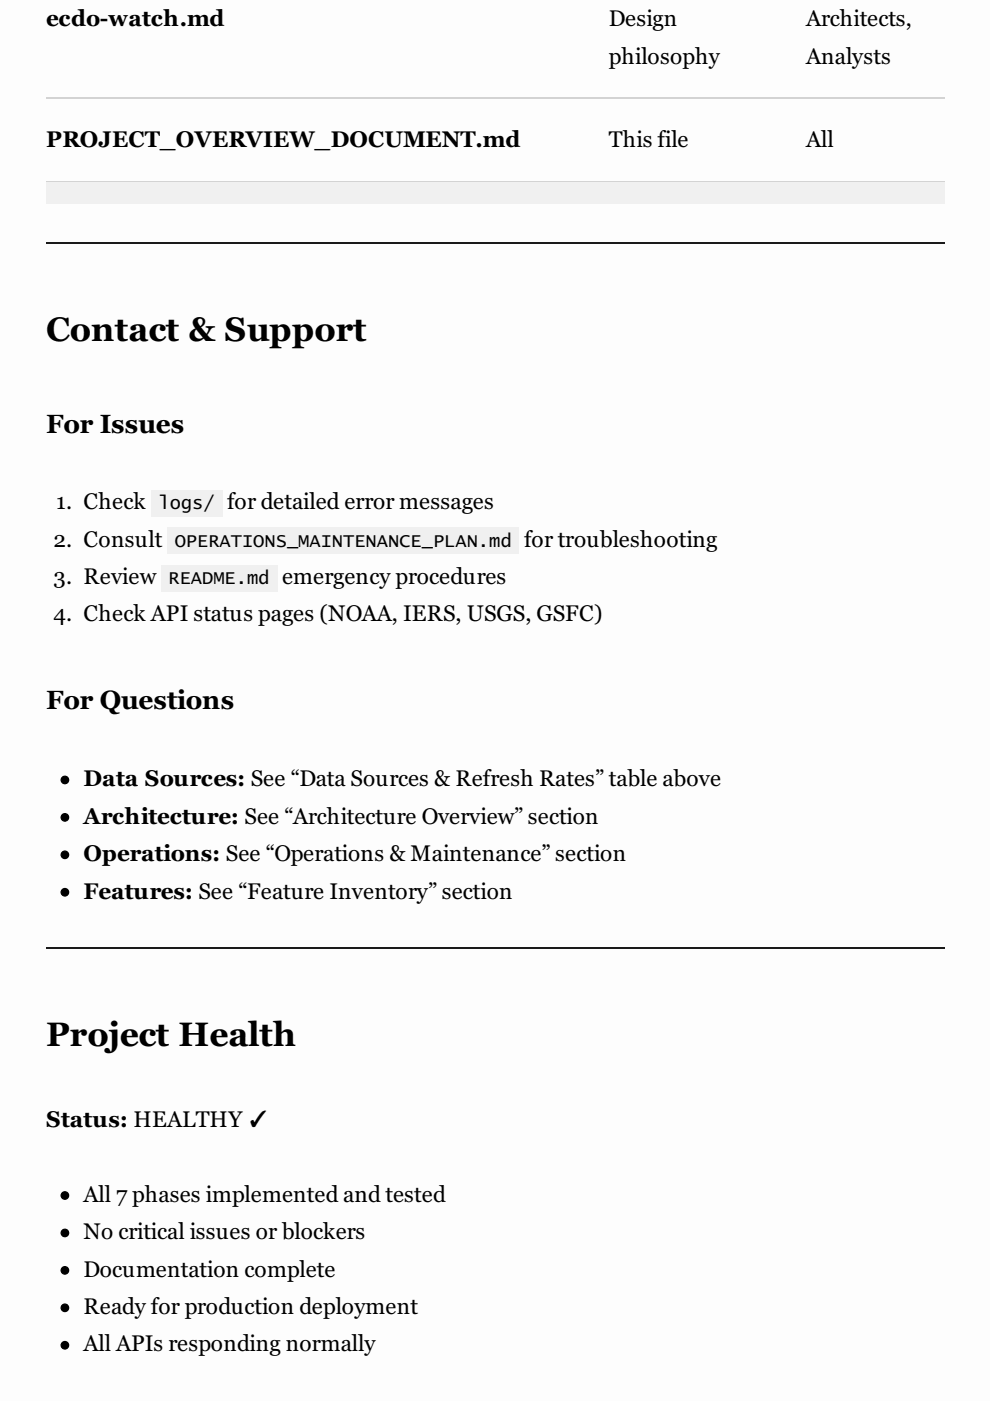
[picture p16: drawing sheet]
<svg xmlns="http://www.w3.org/2000/svg" width="210mm" height="297mm" viewBox="0 0 210 297" stroke-linecap="round" stroke-linejoin="round" font-family="sans-serif">
<defs><g id="words">
<g font-size="7.1">
<text x="9.8" y="72.2">Contact &amp; Support</text>
<text x="9.8" y="221.7">Project Health</text>
</g>
<g font-size="5.6">
<text x="9.8" y="91.8">For Issues</text>
<text x="9.8" y="150.3">For Questions</text>
</g>
<g font-size="4.8">
<text x="9.8" y="5.5">ecdo-watch.md</text>
<text x="129.1" y="5.5">Design</text>
<text x="170.9" y="5.5">Architects,</text>
<text x="129.1" y="13.5">philosophy</text>
<text x="170.9" y="13.5">Analysts</text>
<text x="9.8" y="31.2">PROJECT_OVERVIEW_DOCUMENT.md</text>
<text x="129.1" y="31.2">This file</text>
<text x="170.9" y="31.2">All</text>
<text x="11.9" y="107.9">1. Check</text>
<text x="48.2" y="107.9">for detailed error messages</text>
<text x="11.4" y="115.9">2. Consult</text>
<text x="111.1" y="115.9">for troubleshooting</text>
<text x="11.4" y="123.8">3. Review</text>
<text x="59.8" y="123.8">emergency procedures</text>
<text x="11.4" y="131.8">4. Check API status pages (NOAA, IERS, USGS, GSFC)</text>
<text x="17.7" y="166.7">Data Sources: See “Data Sources &amp; Refresh Rates” table above</text>
<text x="17.7" y="174.6">Architecture: See “Architecture Overview” section</text>
<text x="17.7" y="182.6">Operations: See “Operations &amp; Maintenance” section</text>
<text x="17.7" y="190.5">Features: See “Feature Inventory” section</text>
<text x="9.8" y="238.9">Status: HEALTHY ✓</text>
<text x="17.7" y="254.8">All 7 phases implemented and tested</text>
<text x="17.7" y="262.7">No critical issues or blockers</text>
<text x="17.7" y="270.7">Documentation complete</text>
<text x="17.7" y="278.6">Ready for production deployment</text>
<text x="17.7" y="286.5">All APIs responding normally</text>
</g>
<g font-size="4">
<text x="33.6" y="107.9">logs/</text>
<text x="37" y="115.9">OPERATIONS_MAINTENANCE_PLAN.md</text>
<text x="35.7" y="123.8">README.md</text>
</g>
</g></defs>
<path d="M0 0h209.8v296.9h-209.8z" fill="#fdfdfd"/>
<path d="M9.8 20.8h190.5M9.8 38.5h190.5" fill="none" stroke="#d3d3d3" stroke-width=".26"/>
<path d="M9.8 38.6h190.5v4.5h-190.5z" fill="#f0f0f0"/>
<path d="M9.8 51.5h190.5M9.8 201h190.5" fill="none" stroke="#1a1a1a" stroke-width=".26"/>
<g fill="#f0f0f0">
<path d="M32 104h15.1v5.5h-15.1z"/>
<path d="M35.5 111.9h74.6v5.6h-74.6z"/>
<path d="M34.1 119.9h24.6v5.5h-24.6z"/>
</g>
<g fill="#000" stroke="#000" stroke-width=".26">
<circle cx="13.8" cy="165.4" r=".79"/>
<circle cx="13.8" cy="173.3" r=".79"/>
<circle cx="13.8" cy="189.2" r=".79"/>
<circle cx="13.8" cy="181.2" r=".79"/>
<circle cx="13.8" cy="253.5" r=".79"/>
<circle cx="13.8" cy="269.3" r=".79"/>
<circle cx="13.8" cy="261.4" r=".79"/>
<circle cx="13.8" cy="277.3" r=".79"/>
<circle cx="13.8" cy="285.2" r=".79"/>
</g>
<use href="#words"/>
</svg>
